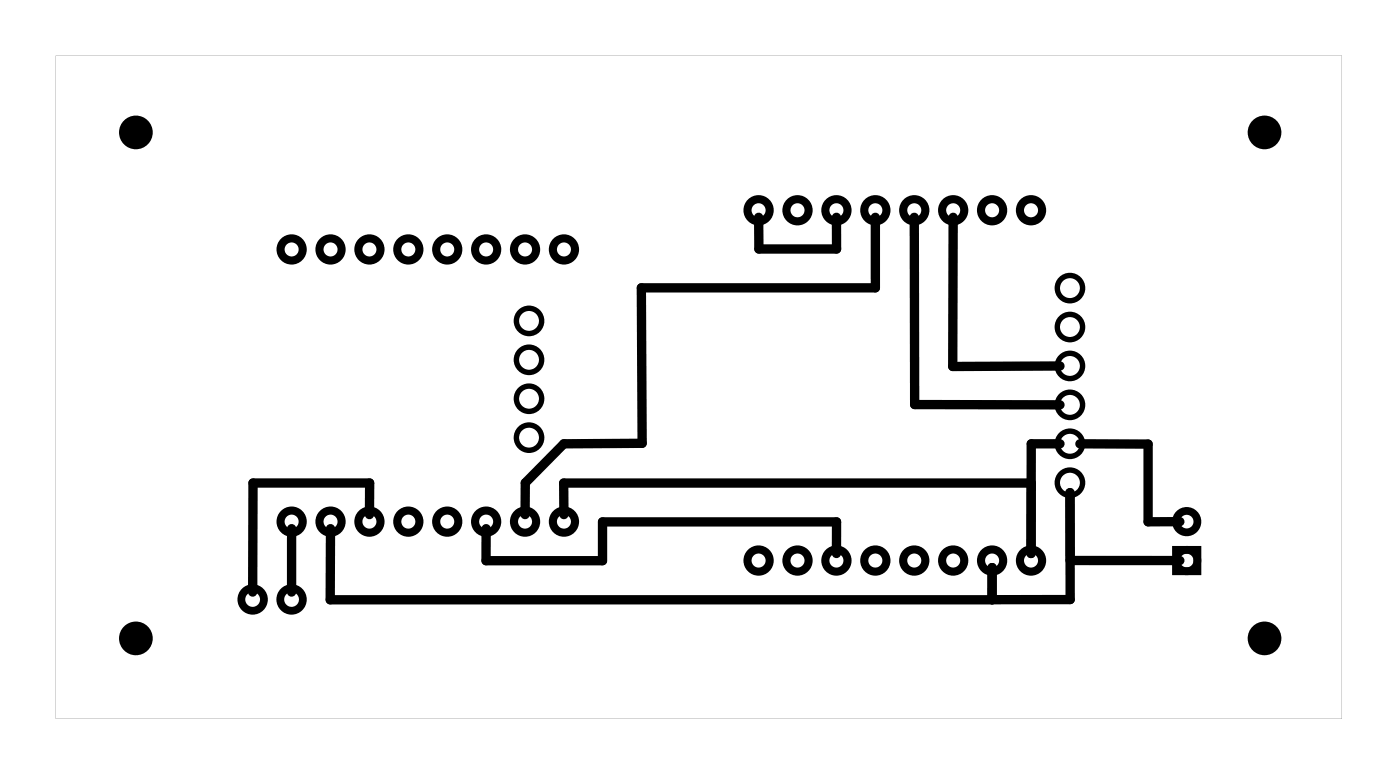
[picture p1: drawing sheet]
<svg xmlns="http://www.w3.org/2000/svg" width="91mm" height="50mm" viewBox="0 0 91 50" stroke-linecap="round" stroke-linejoin="round" font-family="sans-serif">
<path d="M3.6 3.6v43.3h84v-43.3zM3.6 3.6h84v43.3h-84z" fill="#000"/>
<g fill="none" stroke="#000" stroke-width=".53">
<circle cx="19" cy="16.3" r=".72"/>
<circle cx="21.6" cy="16.3" r=".72"/>
<circle cx="24.1" cy="16.3" r=".72"/>
<circle cx="26.6" cy="16.3" r=".72"/>
<circle cx="29.2" cy="16.3" r=".72"/>
<circle cx="31.7" cy="16.3" r=".72"/>
<circle cx="34.3" cy="16.3" r=".72"/>
<circle cx="36.8" cy="16.3" r=".72"/>
<circle cx="49.5" cy="13.7" r=".72"/>
<circle cx="52" cy="13.7" r=".72"/>
<circle cx="54.6" cy="13.7" r=".72"/>
<circle cx="57.1" cy="13.7" r=".72"/>
<circle cx="59.7" cy="13.7" r=".72"/>
<circle cx="62.2" cy="13.7" r=".72"/>
<circle cx="64.7" cy="13.7" r=".72"/>
<circle cx="67.3" cy="13.7" r=".72"/>
<circle cx="19" cy="34" r=".72"/>
<circle cx="21.6" cy="34" r=".72"/>
<circle cx="24.1" cy="34" r=".72"/>
<circle cx="26.6" cy="34" r=".72"/>
<circle cx="29.2" cy="34" r=".72"/>
<circle cx="31.7" cy="34" r=".72"/>
<circle cx="34.3" cy="34" r=".72"/>
<circle cx="36.8" cy="34" r=".72"/>
<circle cx="49.5" cy="36.6" r=".72"/>
<circle cx="52" cy="36.6" r=".72"/>
<circle cx="54.6" cy="36.6" r=".72"/>
<circle cx="57.1" cy="36.6" r=".72"/>
<circle cx="59.7" cy="36.6" r=".72"/>
<circle cx="62.2" cy="36.6" r=".72"/>
<circle cx="64.7" cy="36.6" r=".72"/>
<circle cx="67.3" cy="36.6" r=".72"/>
</g>
<g fill="none" stroke="#000" stroke-width=".35">
<circle cx="69.8" cy="18.8" r=".83"/>
<circle cx="34.5" cy="28.6" r=".82"/>
<circle cx="34.5" cy="20.9" r=".82"/>
<circle cx="34.5" cy="23.5" r=".82"/>
<circle cx="34.5" cy="26" r=".82"/>
<circle cx="69.8" cy="21.3" r=".83"/>
<circle cx="69.8" cy="26.4" r=".83"/>
<circle cx="69.8" cy="31.5" r=".83"/>
<circle cx="69.8" cy="29" r=".83"/>
<circle cx="69.8" cy="23.9" r=".83"/>
</g>
<g fill="none" stroke="#000" stroke-width=".51">
<path d="M76.8 35.9h1.3v1.4h-1.3z"/>
<circle cx="16.5" cy="39.1" r=".74"/>
<circle cx="19" cy="39.1" r=".74"/>
<circle cx="77.4" cy="36.6" r=".7"/>
<circle cx="77.4" cy="34" r=".7"/>
</g>
<g fill="#000">
<circle cx="8.9" cy="8.6" r="1.1"/>
<circle cx="82.5" cy="8.6" r="1.1"/>
<circle cx="8.9" cy="41.7" r="1.1"/>
<circle cx="82.5" cy="41.7" r="1.1"/>
</g>
<g fill="none" stroke="#000" stroke-width=".61">
<path d="M49.5 14.2v2.1h5.1v-2.1M57.1 14.2v4.6h-15.2v10.1l-5.1 .1-2.5 2.5v2.1M59.7 14.2v12.2h9.5M62.2 14.2v9.7h7M19 34.5v4.1M21.6 34.5v4.6h43.2M24.1 33.6v-2.1h-7.6v7.1M31.7 34.5v2.1h7.6v-2.5h15.3v2M64.7 37l.1 2.1M67.3 31.5h-30.5v2.1M69.2 29h-1.9v7.1M69.8 32.2v6.9h-5.1"/>
<path d="M69.8 36.6h7.2M70.5 29h4.4v5.1l2.1-.1"/>
</g>
</svg>
